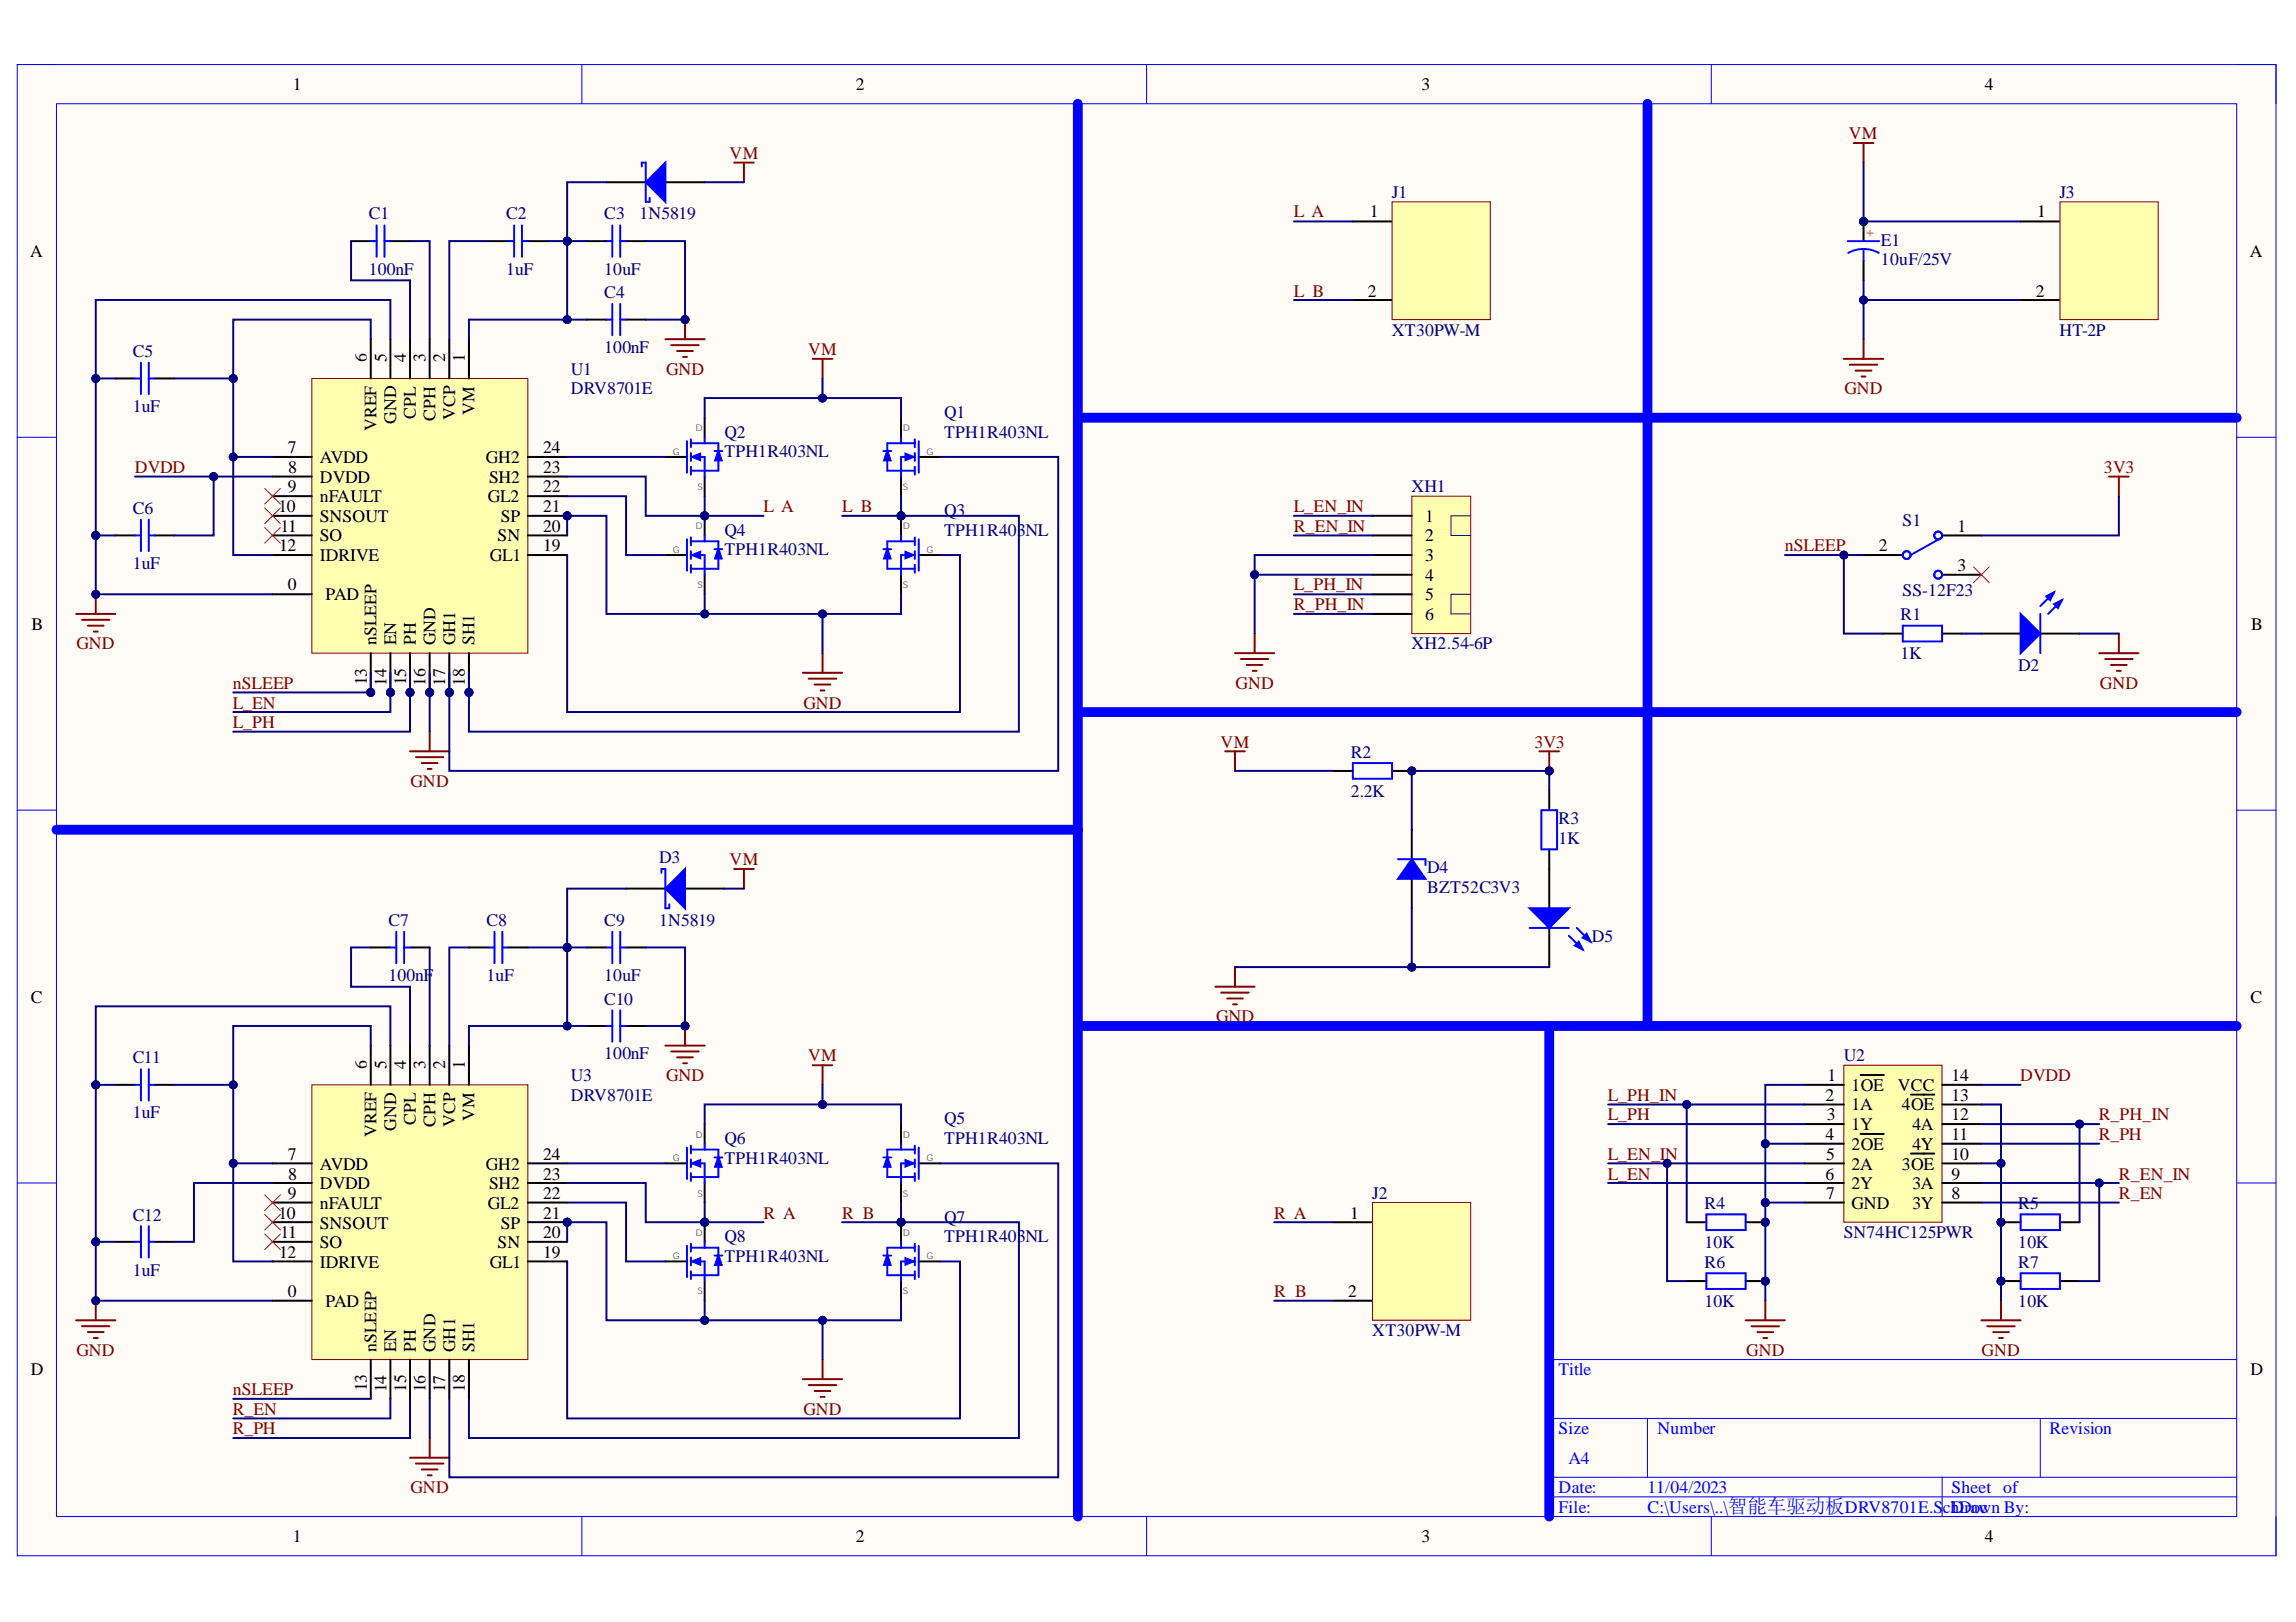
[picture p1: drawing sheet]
<svg xmlns="http://www.w3.org/2000/svg" width="297mm" height="210mm" viewBox="0 0 297 210" stroke-linecap="round" stroke-linejoin="round" font-family="sans-serif">
<defs><g id="words">
<g font-size="2.3">
<text x="37.9" y="11.7">1</text>
<text x="110.7" y="11.7">2</text>
<text x="183.9" y="11.7">3</text>
<text x="256.8" y="11.7">4</text>
<text x="177.2" y="28.1">1</text>
<text x="263.6" y="28.1">1</text>
<text x="3.9" y="33.3">A</text>
<text x="291" y="33.3">A</text>
<text x="176.9" y="38.4">2</text>
<text x="263.4" y="38.4">2</text>
<text x="47.5" y="46.9" transform="rotate(-90 47.5 46.9)">6</text>
<text x="50" y="46.9" transform="rotate(-90 50 46.9)">5</text>
<text x="52.5" y="46.9" transform="rotate(-90 52.5 46.9)">4</text>
<text x="55.1" y="46.9" transform="rotate(-90 55.1 46.9)">3</text>
<text x="57.6" y="46.9" transform="rotate(-90 57.6 46.9)">2</text>
<text x="60.1" y="46.9" transform="rotate(-90 60.1 46.9)">1</text>
<text x="61.4" y="53.7" transform="rotate(-90 61.4 53.7)">VM</text>
<text x="37.2" y="58.7">7</text>
<text x="41.4" y="59.9">AVDD</text>
<text x="48.7" y="55.8" transform="rotate(-90 48.7 55.8)">VREF</text>
<text x="51.3" y="54.9" transform="rotate(-90 51.3 54.9)">GND</text>
<text x="53.8" y="54.2" transform="rotate(-90 53.8 54.2)">CPL</text>
<text x="56.3" y="54.4" transform="rotate(-90 56.3 54.4)">CPH</text>
<text x="58.9" y="54.3" transform="rotate(-90 58.9 54.3)">VCP</text>
<text x="62.8" y="59.9">GH2</text>
<text x="70.3" y="58.7">24</text>
<text x="37.2" y="63.7">9</text>
<text x="37.3" y="61.2">8</text>
<text x="41.4" y="62.5">DVDD</text>
<text x="41.4" y="65">nFAULT</text>
<text x="63.1" y="65">GL2</text>
<text x="63.3" y="62.5">SH2</text>
<text x="70.3" y="63.7">22</text>
<text x="70.3" y="61.2">23</text>
<text x="36" y="66.3">10</text>
<text x="36.1" y="71.3">12</text>
<text x="36.3" y="68.8">11</text>
<text x="41.4" y="67.5">SNSOUT</text>
<text x="41.4" y="70.1">SO</text>
<text x="64.4" y="70.1">SN</text>
<text x="64.8" y="67.5">SP</text>
<text x="70.3" y="71.3">19</text>
<text x="70.3" y="68.8">20</text>
<text x="70.3" y="66.3">21</text>
<text x="184.4" y="67.5">1</text>
<text x="184.4" y="70.1">2</text>
<text x="243.1" y="71.3">2</text>
<text x="253.2" y="68.8">1</text>
<text x="37.2" y="76.4">0</text>
<text x="41.4" y="72.6">IDRIVE</text>
<text x="42.1" y="77.7">PAD</text>
<text x="63.4" y="72.6">GL1</text>
<text x="184.4" y="72.6">3</text>
<text x="184.4" y="75.1">4</text>
<text x="184.4" y="77.7">5</text>
<text x="253.2" y="73.9">3</text>
<text x="4.1" y="81.5">B</text>
<text x="48.7" y="83.5" transform="rotate(-90 48.7 83.5)">nSLEEP</text>
<text x="51.3" y="83.5" transform="rotate(-90 51.3 83.5)">EN</text>
<text x="53.8" y="83.5" transform="rotate(-90 53.8 83.5)">PH</text>
<text x="56.3" y="83.5" transform="rotate(-90 56.3 83.5)">GND</text>
<text x="58.9" y="83.5" transform="rotate(-90 58.9 83.5)">GH1</text>
<text x="61.4" y="83.5" transform="rotate(-90 61.4 83.5)">SH1</text>
<text x="184.4" y="80.2">6</text>
<text x="291.2" y="81.5">B</text>
<text x="47.5" y="88.7" transform="rotate(-90 47.5 88.7)">13</text>
<text x="50" y="88.7" transform="rotate(-90 50 88.7)">14</text>
<text x="52.5" y="88.7" transform="rotate(-90 52.5 88.7)">15</text>
<text x="55.1" y="88.7" transform="rotate(-90 55.1 88.7)">16</text>
<text x="57.6" y="88.7" transform="rotate(-90 57.6 88.7)">17</text>
<text x="60.1" y="88.7" transform="rotate(-90 60.1 88.7)">18</text>
<text x="4" y="129.7">C</text>
<text x="291.1" y="129.7">C</text>
<text x="47.5" y="138.4" transform="rotate(-90 47.5 138.4)">6</text>
<text x="50" y="138.4" transform="rotate(-90 50 138.4)">5</text>
<text x="52.5" y="138.4" transform="rotate(-90 52.5 138.4)">4</text>
<text x="55.1" y="138.4" transform="rotate(-90 55.1 138.4)">3</text>
<text x="57.6" y="138.4" transform="rotate(-90 57.6 138.4)">2</text>
<text x="60.1" y="138.4" transform="rotate(-90 60.1 138.4)">1</text>
<text x="236.2" y="142.4">2</text>
<text x="236.4" y="139.9">1</text>
<text x="239.5" y="141.1">1OE</text>
<text x="239.5" y="143.7">1A</text>
<text x="245.5" y="141.1">VCC</text>
<text x="246.1" y="143.7">4OE</text>
<text x="252.5" y="142.4">13</text>
<text x="252.5" y="139.9">14</text>
<text x="48.7" y="147.2" transform="rotate(-90 48.7 147.2)">VREF</text>
<text x="51.3" y="146.3" transform="rotate(-90 51.3 146.3)">GND</text>
<text x="53.8" y="145.5" transform="rotate(-90 53.8 145.5)">CPL</text>
<text x="56.3" y="145.8" transform="rotate(-90 56.3 145.8)">CPH</text>
<text x="58.9" y="145.8" transform="rotate(-90 58.9 145.8)">VCP</text>
<text x="61.4" y="145" transform="rotate(-90 61.4 145)">VM</text>
<text x="236.2" y="147.5">4</text>
<text x="236.3" y="145">3</text>
<text x="239.5" y="148.8">2OE</text>
<text x="239.5" y="146.2">1Y</text>
<text x="247.4" y="148.8">4Y</text>
<text x="247.4" y="146.2">4A</text>
<text x="252.5" y="147.5">11</text>
<text x="252.5" y="145">12</text>
<text x="37.2" y="150.1">7</text>
<text x="37.2" y="155.2">9</text>
<text x="37.3" y="152.6">8</text>
<text x="41.4" y="151.4">AVDD</text>
<text x="41.4" y="153.9">DVDD</text>
<text x="62.8" y="151.4">GH2</text>
<text x="63.3" y="153.9">SH2</text>
<text x="70.3" y="155.2">22</text>
<text x="70.3" y="152.6">23</text>
<text x="70.3" y="150.1">24</text>
<text x="236.2" y="152.6">6</text>
<text x="236.2" y="155.2">7</text>
<text x="236.2" y="150.1">5</text>
<text x="239.5" y="153.9">2Y</text>
<text x="239.5" y="151.4">2A</text>
<text x="246.1" y="151.4">3OE</text>
<text x="247.4" y="153.9">3A</text>
<text x="252.5" y="155.2">8</text>
<text x="252.5" y="150.1">10</text>
<text x="252.5" y="152.6">9</text>
<text x="36" y="157.7">10</text>
<text x="36.3" y="160.3">11</text>
<text x="41.4" y="156.4">nFAULT</text>
<text x="41.4" y="159">SNSOUT</text>
<text x="41.4" y="161.5">SO</text>
<text x="63.1" y="156.4">GL2</text>
<text x="64.4" y="161.5">SN</text>
<text x="64.8" y="159">SP</text>
<text x="70.3" y="160.3">20</text>
<text x="70.3" y="157.7">21</text>
<text x="174.7" y="157.7">1</text>
<text x="239.5" y="156.4">GND</text>
<text x="247.4" y="156.4">3Y</text>
<text x="36.1" y="162.8">12</text>
<text x="37.2" y="167.9">0</text>
<text x="41.4" y="164.1">IDRIVE</text>
<text x="63.4" y="164.1">GL1</text>
<text x="70.3" y="162.8">19</text>
<text x="174.4" y="167.9">2</text>
<text x="42.1" y="169.1">PAD</text>
<text x="4" y="178">D</text>
<text x="48.7" y="175" transform="rotate(-90 48.7 175)">nSLEEP</text>
<text x="51.3" y="175" transform="rotate(-90 51.3 175)">EN</text>
<text x="53.8" y="175" transform="rotate(-90 53.8 175)">PH</text>
<text x="56.3" y="175" transform="rotate(-90 56.3 175)">GND</text>
<text x="58.9" y="175" transform="rotate(-90 58.9 175)">GH1</text>
<text x="61.4" y="175" transform="rotate(-90 61.4 175)">SH1</text>
<text x="291.1" y="178">D</text>
<text x="47.5" y="180" transform="rotate(-90 47.5 180)">13</text>
<text x="50" y="180.2" transform="rotate(-90 50 180.2)">14</text>
<text x="52.5" y="180.1" transform="rotate(-90 52.5 180.1)">15</text>
<text x="55.1" y="180.2" transform="rotate(-90 55.1 180.2)">16</text>
<text x="57.6" y="180.2" transform="rotate(-90 57.6 180.2)">17</text>
<text x="60.1" y="180.1" transform="rotate(-90 60.1 180.1)">18</text>
<text x="37.9" y="199.6">1</text>
<text x="110.7" y="199.6">2</text>
<text x="183.9" y="199.6">3</text>
<text x="256.8" y="199.6">4</text>
</g>
<g font-size="2.3" fill="#800000">
<text x="94.4" y="20.5">VM</text>
<text x="239.2" y="18">VM</text>
<text x="167.4" y="28.1">L A</text>
<text x="167.4" y="38.4">L B</text>
<text x="104.5" y="46">VM</text>
<text x="86.2" y="48.5">GND</text>
<text x="238.6" y="51">GND</text>
<text x="17.4" y="61.2">DVDD</text>
<text x="272.2" y="61.2">3V3</text>
<text x="98.8" y="66.3">L A</text>
<text x="108.9" y="66.3">L B</text>
<text x="167.4" y="66.3">L_EN_IN</text>
<text x="167.4" y="68.8">R_EN_IN</text>
<text x="230.9" y="71.3">nSLEEP</text>
<text x="167.4" y="76.4">L_PH_IN</text>
<text x="167.4" y="78.9">R_PH_IN</text>
<text x="9.9" y="84">GND</text>
<text x="30.1" y="89.2">nSLEEP</text>
<text x="159.9" y="89.2">GND</text>
<text x="271.7" y="89.2">GND</text>
<text x="30.1" y="91.7">L_EN</text>
<text x="30.1" y="94.2">L_PH</text>
<text x="104" y="91.7">GND</text>
<text x="53.1" y="101.8">GND</text>
<text x="157.9" y="96.8">VM</text>
<text x="198.5" y="96.8">3V3</text>
<text x="94.4" y="112">VM</text>
<text x="104.5" y="137.3">VM</text>
<text x="157.3" y="132.3">GND</text>
<text x="86.2" y="139.9">GND</text>
<text x="208" y="142.4">L_PH_IN</text>
<text x="261.4" y="139.9">DVDD</text>
<text x="208" y="145">L_PH</text>
<text x="271.5" y="147.5">R_PH</text>
<text x="271.5" y="145">R_PH_IN</text>
<text x="208" y="150.1">L_EN_IN</text>
<text x="208" y="152.6">L_EN</text>
<text x="274.1" y="152.6">R_EN_IN</text>
<text x="274.1" y="155.2">R_EN</text>
<text x="98.8" y="157.7">R A</text>
<text x="108.9" y="157.7">R B</text>
<text x="164.9" y="157.7">R A</text>
<text x="164.9" y="167.9">R B</text>
<text x="9.9" y="175.5">GND</text>
<text x="225.9" y="175.5">GND</text>
<text x="256.4" y="175.5">GND</text>
<text x="30.1" y="180.5">nSLEEP</text>
<text x="30.1" y="183.1">R_EN</text>
<text x="30.1" y="185.6">R_PH</text>
<text x="104" y="183.1">GND</text>
<text x="53.1" y="193.2">GND</text>
</g>
<g font-size="2.3" fill="#000080">
<text x="47.7" y="28.4">C1</text>
<text x="65.5" y="28.4">C2</text>
<text x="78.2" y="28.4">C3</text>
<text x="82.7" y="28.4">1N5819</text>
<text x="180.1" y="25.6">J1</text>
<text x="266.4" y="25.6">J3</text>
<text x="47.7" y="35.6">100nF</text>
<text x="65.5" y="35.6">1uF</text>
<text x="78.2" y="35.6">10uF</text>
<text x="243.3" y="31.8">E1</text>
<text x="243.3" y="34.3">10uF/25V</text>
<text x="78.2" y="38.6">C4</text>
<text x="17.2" y="46.2">C5</text>
<text x="78.2" y="45.7">100nF</text>
<text x="180.1" y="43.4">XT30PW-M</text>
<text x="266.4" y="43.4">HT-2P</text>
<text x="17.2" y="53.3">1uF</text>
<text x="73.8" y="48.5">U1</text>
<text x="73.8" y="51">DRV8701E</text>
<text x="93.7" y="56.6">Q2</text>
<text x="93.7" y="59.2">TPH1R403NL</text>
<text x="122.1" y="54.1">Q1</text>
<text x="122.1" y="56.6">TPH1R403NL</text>
<text x="182.6" y="63.7">XH1</text>
<text x="17.2" y="66.5">C6</text>
<text x="93.7" y="69.3">Q4</text>
<text x="93.7" y="71.8">TPH1R403NL</text>
<text x="122.1" y="66.8">Q3</text>
<text x="122.1" y="69.3">TPH1R403NL</text>
<text x="246.1" y="68">S1</text>
<text x="17.2" y="73.6">1uF</text>
<text x="246.1" y="77.2">SS-12F23</text>
<text x="245.9" y="80.2">R1</text>
<text x="182.6" y="84">XH2.54-6P</text>
<text x="245.9" y="85.3">1K</text>
<text x="261.1" y="86.8">D2</text>
<text x="174.7" y="98">R2</text>
<text x="174.7" y="103.1">2.2K</text>
<text x="201.6" y="106.7">R3</text>
<text x="85.3" y="111.7">D3</text>
<text x="184.6" y="113">D4</text>
<text x="201.6" y="109.2">1K</text>
<text x="50.2" y="119.8">C7</text>
<text x="62.9" y="119.8">C8</text>
<text x="78.2" y="119.8">C9</text>
<text x="85.3" y="119.8">1N5819</text>
<text x="184.6" y="115.5">BZT52C3V3</text>
<text x="206" y="121.9">D5</text>
<text x="50.2" y="126.9">100nF</text>
<text x="62.9" y="126.9">1uF</text>
<text x="78.2" y="126.9">10uF</text>
<text x="78.2" y="130">C10</text>
<text x="17.2" y="137.6">C11</text>
<text x="78.2" y="137.1">100nF</text>
<text x="238.5" y="137.3">U2</text>
<text x="73.8" y="139.9">U3</text>
<text x="73.8" y="142.4">DRV8701E</text>
<text x="17.2" y="144.7">1uF</text>
<text x="93.7" y="148">Q6</text>
<text x="122.1" y="145.5">Q5</text>
<text x="122.1" y="148">TPH1R403NL</text>
<text x="93.7" y="150.6">TPH1R403NL</text>
<text x="177.5" y="155.2">J2</text>
<text x="17.2" y="158">C12</text>
<text x="93.7" y="160.8">Q8</text>
<text x="122.1" y="158.2">Q7</text>
<text x="122.1" y="160.8">TPH1R403NL</text>
<text x="220.5" y="156.4">R4</text>
<text x="220.5" y="161.5">10K</text>
<text x="238.5" y="160.3">SN74HC125PWR</text>
<text x="261.1" y="156.4">R5</text>
<text x="261.1" y="161.5">10K</text>
<text x="17.2" y="165.1">1uF</text>
<text x="93.7" y="163.3">TPH1R403NL</text>
<text x="220.5" y="164.1">R6</text>
<text x="261.1" y="164.1">R7</text>
<text x="177.5" y="172.9">XT30PW-M</text>
<text x="220.5" y="169.1">10K</text>
<text x="261.1" y="169.1">10K</text>
</g>
<g font-size="2.3" fill="#00f">
<text x="201.6" y="178">Title</text>
<text x="201.6" y="185.6">Size</text>
<text x="214.4" y="185.6">Number</text>
<text x="265.2" y="185.6">Revision</text>
<text x="202.9" y="189.4">A4</text>
<text x="201.6" y="193.2">Date:</text>
<text x="201.6" y="195.8">File:</text>
<text x="213.1" y="193.2">11/04/2023</text>
<text x="213.1" y="195.8">C:\Users\..\智能车驱动板DRV8701E.SchDDrawn By:</text>
<text x="252.5" y="193.2">Sheet of</text>
<text x="255.1" y="195.8">oc</text>
</g>
<text font-size="1.9" fill="#f00" x="241.5" y="29.7" transform="rotate(90 241.5 29.7)">+</text>
<g font-size="1.2" fill="#666">
<text x="87" y="58.8">G</text>
<text x="90" y="55.8">D</text>
<text x="116.8" y="55.8">D</text>
<text x="119.9" y="58.8">G</text>
<text x="90.2" y="63.4">S</text>
<text x="116.8" y="63.4">S</text>
<text x="87" y="71.6">G</text>
<text x="90" y="68.5">D</text>
<text x="116.8" y="68.5">D</text>
<text x="119.9" y="71.6">G</text>
<text x="90.2" y="76.2">S</text>
<text x="116.8" y="76.2">S</text>
<text x="90" y="147.2">D</text>
<text x="116.8" y="147.2">D</text>
<text x="87" y="150.3">G</text>
<text x="90.2" y="154.8">S</text>
<text x="116.8" y="154.8">S</text>
<text x="119.9" y="150.3">G</text>
<text x="90" y="159.9">D</text>
<text x="116.8" y="159.9">D</text>
<text x="87" y="163">G</text>
<text x="90.2" y="167.5">S</text>
<text x="116.8" y="167.5">S</text>
<text x="119.9" y="163">G</text>
</g>
</g></defs>
<path d="M2.2 8.4h292.3v192.9h-292.3z" fill-rule="evenodd" fill="#fffcf8"/>
<path d="M2.2 8.4h292.3v192.9h-292.3z" fill="none" stroke="#00f" stroke-width=".13"/>
<path d="M7.3 13.4h282.1v182.9h-282.1z" fill-rule="evenodd" fill="#fffcf8"/>
<g fill="none" stroke="#00f" stroke-width=".13">
<path d="M2.2 8.3h5.1M7.3 13.4h282.1v182.9h-282.1zM75.3 8.3v5.1M148.3 8.3v5.1M221.4 8.4v5M289.4 8.4h5.1v5M2.2 56.6h5.1M289.4 56.6h5.1M2.2 104.8h5.1M289.4 104.8h5.1M2.2 153.1h5.1M289.4 153.1h5.1"/>
<path d="M289.4 175.9h-89v20.4M75.3 196.3v5M148.3 196.3v5M200.4 183.6h89M200.4 191.2h89M200.4 193.7h89M213.1 183.6v7.6M221.4 196.3v5M251.3 191.2v5.1M264 183.6v7.6M294.5 196.3v5"/>
</g>
<path d="M86.1 43.9h5.1M86.8 44.7h3.6M87.6 45.4h2M88.4 46.2h.5M88.6 41.4v2.5" fill="none" stroke="#800000" stroke-width=".25"/>
<circle cx="88.6" cy="41.4" r=".51" fill="#000080"/>
<circle cx="88.6" cy="41.4" r=".51" fill="none" stroke="#000080" stroke-width=".13"/>
<g fill="none" stroke="#800000" stroke-width=".25">
<path d="M239.8 18.5h2.6M241.1 18.5v2.5M95 21h2.5M96.2 21v2.6M105.1 46.4h2.6M106.4 46.4v2.6M238.5 46.4h5.1M239.3 47.2h3.6M240.1 48h2M240.8 48.7h.5M241.1 43.9v2.5M272.9 61.7h2.5"/>
<path d="M274.1 61.7v2.5M159.8 84.5h5.1M160.5 85.3h3.6M161.3 86.1h2M162.1 86.8h.5M162.3 82v2.5M199.2 97.2h2.5M200.4 97.2v2.6M271.6 84.5h5.1M272.3 85.3h3.6M273.1 86.1h2M273.9 86.8h.5"/>
<path d="M274.1 82v2.5"/>
</g>
<path d="M139.4 13.4v182.9M213.1 13.4v119.4M139.4 54.1h150M139.4 92.1h150M7.3 107.4h132.1M139.4 132.8h150M200.4 132.8v63.5" fill="none" stroke="#00f" stroke-width="1.3"/>
<circle cx="200.4" cy="99.8" r=".51" fill="#000080"/>
<circle cx="200.4" cy="99.8" r=".51" fill="none" stroke="#000080" stroke-width=".13"/>
<g fill="none" stroke="#800000" stroke-width=".25">
<path d="M9.8 79.4h5.1M12.4 76.9v2.5M10.6 80.2h3.6M11.4 81h2M12.1 81.7h.5M103.9 87.1h5M104.6 87.8h3.6M105.4 88.6h2M106.2 89.4h.5M106.4 84.5v2.6M158.5 97.2h2.5M159.8 97.2v2.6"/>
<path d="M157.2 127.7h5.1M158 128.5h3.5M158.8 129.2h2M159.5 130h.5M159.8 125.2v2.5M225.8 170.9h5.1M226.6 171.6h3.6M227.4 172.4h2M228.1 173.2h.5M228.4 168.3v2.6M256.3 170.9h5.1M257.1 171.6h3.6"/>
<path d="M257.9 172.4h2M258.6 173.2h.5M258.9 168.3v2.6"/>
</g>
<circle cx="12.4" cy="76.9" r=".51" fill="#000080"/>
<circle cx="12.4" cy="76.9" r=".51" fill="none" stroke="#000080" stroke-width=".13"/>
<path d="M53 97.2h5.1M53.8 98h3.6M54.6 98.7h2M55.3 99.5h.5M55.6 94.7v2.5M86.1 135.3h5.1M86.8 136.1h3.6M87.6 136.8h2M88.4 137.6h.5M88.6 132.8v2.5" fill="none" stroke="#800000" stroke-width=".25"/>
<circle cx="88.6" cy="132.8" r=".51" fill="#000080"/>
<circle cx="88.6" cy="132.8" r=".51" fill="none" stroke="#000080" stroke-width=".13"/>
<g fill="none" stroke="#800000" stroke-width=".25">
<path d="M95 112.5h2.5M96.2 112.5v2.5M105.1 137.9h2.6M106.4 137.9v2.5M9.8 170.9h5.1M10.6 171.6h3.6M11.4 172.4h2M12.1 173.2h.5M12.4 168.3v2.6M103.9 178.5h5.1M104.6 179.2h3.6M106.4 175.9v2.6"/>
<path d="M105.4 180h2M106.2 180.8h.5"/>
</g>
<circle cx="12.4" cy="168.3" r=".51" fill="#000080"/>
<circle cx="12.4" cy="168.3" r=".51" fill="none" stroke="#000080" stroke-width=".13"/>
<path d="M53 188.6h5.1M53.8 189.4h3.6M54.6 190.2h2M55.3 190.9h.5M55.6 186.1v2.5" fill="none" stroke="#800000" stroke-width=".25"/>
<circle cx="48" cy="89.6" r=".51" fill="#000080"/>
<circle cx="48" cy="89.6" r=".51" fill="none" stroke="#000080" stroke-width=".13"/>
<circle cx="50.5" cy="89.6" r=".51" fill="#000080"/>
<circle cx="50.5" cy="89.6" r=".51" fill="none" stroke="#000080" stroke-width=".13"/>
<circle cx="53" cy="89.6" r=".51" fill="#000080"/>
<circle cx="53" cy="89.6" r=".51" fill="none" stroke="#000080" stroke-width=".13"/>
<circle cx="55.6" cy="89.6" r=".51" fill="#000080"/>
<circle cx="55.6" cy="89.6" r=".51" fill="none" stroke="#000080" stroke-width=".13"/>
<circle cx="58.1" cy="89.6" r=".51" fill="#000080"/>
<circle cx="58.1" cy="89.6" r=".51" fill="none" stroke="#000080" stroke-width=".13"/>
<circle cx="60.7" cy="89.6" r=".51" fill="#000080"/>
<circle cx="60.7" cy="89.6" r=".51" fill="none" stroke="#000080" stroke-width=".13"/>
<circle cx="73.4" cy="66.8" r=".51" fill="#000080"/>
<circle cx="73.4" cy="66.8" r=".51" fill="none" stroke="#000080" stroke-width=".13"/>
<path d="M40.3 49h28v35.5h-28z" fill-rule="evenodd" fill="#ffffb0"/>
<path d="M40.3 49h28v35.5h-28z" fill="none" stroke="#800000" stroke-width=".13"/>
<path d="M48 43.9v5.1M50.5 43.9v5.1M53 43.9v5.1M55.6 43.9v5.1M58.1 43.9v5.1M60.7 43.9v5.1M48 84.5v5.1" fill="none" stroke="#000" stroke-width=".25"/>
<circle cx="48" cy="89.6" r=".51" fill="#000080"/>
<circle cx="48" cy="89.6" r=".51" fill="none" stroke="#000080" stroke-width=".13"/>
<path d="M50.5 84.5v5.1" fill="none" stroke="#000" stroke-width=".25"/>
<circle cx="50.5" cy="89.6" r=".51" fill="#000080"/>
<circle cx="50.5" cy="89.6" r=".51" fill="none" stroke="#000080" stroke-width=".13"/>
<path d="M53 84.5v5.1" fill="none" stroke="#000" stroke-width=".25"/>
<circle cx="53" cy="89.6" r=".51" fill="#000080"/>
<circle cx="53" cy="89.6" r=".51" fill="none" stroke="#000080" stroke-width=".13"/>
<path d="M55.6 84.5v5.1" fill="none" stroke="#000" stroke-width=".25"/>
<circle cx="55.6" cy="89.6" r=".51" fill="#000080"/>
<circle cx="55.6" cy="89.6" r=".51" fill="none" stroke="#000080" stroke-width=".13"/>
<path d="M58.1 84.5v5.1" fill="none" stroke="#000" stroke-width=".25"/>
<circle cx="58.1" cy="89.6" r=".51" fill="#000080"/>
<circle cx="58.1" cy="89.6" r=".51" fill="none" stroke="#000080" stroke-width=".13"/>
<path d="M60.7 84.5v5.1" fill="none" stroke="#000" stroke-width=".25"/>
<circle cx="60.7" cy="89.6" r=".51" fill="#000080"/>
<circle cx="60.7" cy="89.6" r=".51" fill="none" stroke="#000080" stroke-width=".13"/>
<path d="M35.3 59.1h5M35.3 61.7h5M35.3 64.2h5M35.3 66.8h5M35.3 69.3h5M35.3 71.8h5M68.3 66.8h5.1M68.3 69.3h5.1M68.3 71.8h5.1" fill="none" stroke="#000" stroke-width=".25"/>
<circle cx="73.4" cy="66.8" r=".51" fill="#000080"/>
<circle cx="73.4" cy="66.8" r=".51" fill="none" stroke="#000080" stroke-width=".13"/>
<path d="M68.3 59.1h5.1M35.3 76.9h5M68.3 64.2h5.1M68.3 61.7h5.1" fill="none" stroke="#000" stroke-width=".25"/>
<circle cx="73.4" cy="158.2" r=".51" fill="#000080"/>
<circle cx="73.4" cy="158.2" r=".51" fill="none" stroke="#000080" stroke-width=".13"/>
<path d="M40.3 140.4h28v35.5h-28z" fill-rule="evenodd" fill="#ffffb0"/>
<path d="M40.3 140.4h28v35.5h-28z" fill="none" stroke="#800000" stroke-width=".13"/>
<g fill="none" stroke="#000" stroke-width=".25">
<path d="M48 135.3v5.1M50.5 135.3v5.1M53 135.3v5.1M55.6 135.3v5.1M58.1 135.3v5.1M60.7 135.3v5.1M35.3 150.5h5M35.3 153.1h5M35.3 155.6h5M35.3 158.2h5M68.3 158.2h5.1M35.3 160.7h5"/>
<path d="M35.3 163.2h5M48 175.9v5.1M50.5 175.9v5.1M53 175.9v5.1M55.6 175.9v5.1M58.1 175.9v5.1M60.7 175.9v5.1M68.3 160.7h5.1M68.3 163.2h5.1"/>
</g>
<circle cx="73.4" cy="158.2" r=".51" fill="#000080"/>
<circle cx="73.4" cy="158.2" r=".51" fill="none" stroke="#000080" stroke-width=".13"/>
<path d="M68.3 155.6h5.1M68.3 153.1h5.1M68.3 150.5h5.1M86.1 150.5h2.8M91.2 145.5v2.5M91.2 153.1v2.5M35.3 168.3h5" fill="none" stroke="#000" stroke-width=".25"/>
<path d="M88.9 148.5v4.1M89.4 148.8h1.8M89.4 150.5h1.8v2.6M89.4 152.3h1.8M89.4 148.3v1M89.4 150v1.1M89.4 151.8v1" fill="none" stroke="#00f" stroke-width=".25"/>
<path d="M89.4 150.5l1.3-.5v1.1z" fill="#00f"/>
<path d="M89.4 150.5l1.3-.5v1.1z" fill="none" stroke="#00f" stroke-width=".13"/>
<path d="M91.2 148v.8M92.4 149.8h1" fill="none" stroke="#00f" stroke-width=".25"/>
<path d="M92.9 149.5l.5 1.6h-1z" fill="#00f"/>
<path d="M92.9 149.5l.5 1.6h-1z" fill="none" stroke="#00f" stroke-width=".13"/>
<path d="M91.2 148.8h1.7v3.5h-1.7" fill="none" stroke="#00f" stroke-width=".25"/>
<circle cx="91.2" cy="158.2" r=".51" fill="#000080"/>
<circle cx="91.2" cy="158.2" r=".51" fill="none" stroke="#000080" stroke-width=".13"/>
<path d="M91.2 158.2v2.5" fill="none" stroke="#000" stroke-width=".25"/>
<circle cx="91.2" cy="158.2" r=".51" fill="#000080"/>
<circle cx="91.2" cy="158.2" r=".51" fill="none" stroke="#000080" stroke-width=".13"/>
<path d="M86.1 163.2h2.8M91.2 165.8v2.5" fill="none" stroke="#000" stroke-width=".25"/>
<path d="M88.9 161.2v4.1M89.4 161.5h1.8M89.4 163.2h1.8v2.6M89.4 165h1.8M89.4 161v1M89.4 162.7v1M89.4 164.5v1" fill="none" stroke="#00f" stroke-width=".25"/>
<path d="M89.4 163.2l1.3-.5v1z" fill="#00f"/>
<path d="M89.4 163.2l1.3-.5v1z" fill="none" stroke="#00f" stroke-width=".13"/>
<path d="M91.2 160.7v.8M92.4 162.5h1" fill="none" stroke="#00f" stroke-width=".25"/>
<path d="M92.9 162.2l.5 1.5h-1z" fill="#00f"/>
<path d="M92.9 162.2l.5 1.5h-1z" fill="none" stroke="#00f" stroke-width=".13"/>
<path d="M116.6 148.8h1.8M116.6 152.3h1.8M118.4 150.5h-1.8v2.6M118.4 148.3v1M118.4 150v1.1M118.4 151.8v1M118.9 148.5v4.1M91.2 161.5h1.7v3.5h-1.7" fill="none" stroke="#00f" stroke-width=".25"/>
<path d="M116.6 145.5v2.5M116.6 153.1v2.5M118.9 150.5h2.8" fill="none" stroke="#000" stroke-width=".25"/>
<path d="M117.1 150l1.3 .5-1.3 .6z" fill="#00f"/>
<path d="M117.1 150l1.3 .5-1.3 .6z" fill="none" stroke="#00f" stroke-width=".13"/>
<path d="M114.3 149.8h1M116.6 148v.8" fill="none" stroke="#00f" stroke-width=".25"/>
<path d="M114.8 149.5l.5 1.6h-1z" fill="#00f"/>
<path d="M114.8 149.5l.5 1.6h-1z" fill="none" stroke="#00f" stroke-width=".13"/>
<path d="M116.6 148.8h-1.8v3.5h1.8" fill="none" stroke="#00f" stroke-width=".25"/>
<circle cx="116.6" cy="158.2" r=".51" fill="#000080"/>
<circle cx="116.6" cy="158.2" r=".51" fill="none" stroke="#000080" stroke-width=".13"/>
<path d="M116.6 158.2v2.5" fill="none" stroke="#000" stroke-width=".25"/>
<circle cx="116.6" cy="158.2" r=".51" fill="#000080"/>
<circle cx="116.6" cy="158.2" r=".51" fill="none" stroke="#000080" stroke-width=".13"/>
<path d="M116.6 165.8v2.5M118.9 163.2h2.8" fill="none" stroke="#000" stroke-width=".25"/>
<path d="M116.6 161.5h1.8M116.6 165h1.8M118.4 163.2h-1.8v2.6M118.4 161v1M118.4 162.7v1M118.4 164.5v1M118.9 161.2v4.1" fill="none" stroke="#00f" stroke-width=".25"/>
<path d="M117.1 162.7l1.3 .5-1.3 .5z" fill="#00f"/>
<path d="M117.1 162.7l1.3 .5-1.3 .5z" fill="none" stroke="#00f" stroke-width=".13"/>
<path d="M114.3 162.5h1M116.6 160.7v.8" fill="none" stroke="#00f" stroke-width=".25"/>
<path d="M114.8 162.2l.5 1.5h-1z" fill="#00f"/>
<path d="M114.8 162.2l.5 1.5h-1z" fill="none" stroke="#00f" stroke-width=".13"/>
<path d="M88.9 57.1v4.1M89.4 57.4h1.8M89.4 59.1h1.8v2.6M89.4 56.8v1.1M89.4 58.6v1M89.4 60.9h1.8M89.4 60.4v1M116.6 161.5h-1.8v3.5h1.8" fill="none" stroke="#00f" stroke-width=".25"/>
<path d="M86.1 59.1h2.8M91.2 54.1v2.5M91.2 61.7v2.5" fill="none" stroke="#000" stroke-width=".25"/>
<path d="M89.4 59.1l1.3-.5v1z" fill="#00f"/>
<path d="M89.4 59.1l1.3-.5v1z" fill="none" stroke="#00f" stroke-width=".13"/>
<path d="M91.2 56.6v.8M92.4 58.4h1" fill="none" stroke="#00f" stroke-width=".25"/>
<path d="M92.9 58.1l.5 1.5h-1z" fill="#00f"/>
<path d="M92.9 58.1l.5 1.5h-1z" fill="none" stroke="#00f" stroke-width=".13"/>
<path d="M91.2 57.4h1.7v3.5h-1.7" fill="none" stroke="#00f" stroke-width=".25"/>
<circle cx="91.2" cy="66.8" r=".51" fill="#000080"/>
<circle cx="91.2" cy="66.8" r=".51" fill="none" stroke="#000080" stroke-width=".13"/>
<path d="M91.2 66.8v2.5" fill="none" stroke="#000" stroke-width=".25"/>
<circle cx="91.2" cy="66.8" r=".51" fill="#000080"/>
<circle cx="91.2" cy="66.8" r=".51" fill="none" stroke="#000080" stroke-width=".13"/>
<path d="M86.1 71.8h2.8M91.2 74.4v2.5" fill="none" stroke="#000" stroke-width=".25"/>
<path d="M88.9 69.8v4.1M89.4 70.1h1.8M89.4 71.8h1.8v2.6M89.4 73.6h1.8M89.4 69.5v1.1M89.4 71.3v1M89.4 73.1v1" fill="none" stroke="#00f" stroke-width=".25"/>
<path d="M89.4 71.8l1.3-.5v1z" fill="#00f"/>
<path d="M89.4 71.8l1.3-.5v1z" fill="none" stroke="#00f" stroke-width=".13"/>
<path d="M91.2 69.3v.8M92.4 71.1h1" fill="none" stroke="#00f" stroke-width=".25"/>
<path d="M92.9 70.8l.5 1.5h-1z" fill="#00f"/>
<path d="M92.9 70.8l.5 1.5h-1z" fill="none" stroke="#00f" stroke-width=".13"/>
<path d="M116.6 57.4h1.8M118.4 59.1h-1.8v2.6M118.4 56.8v1.1M118.4 58.6v1M118.9 57.1v4.1M91.2 70.1h1.7v3.5h-1.7M116.6 60.9h1.8M118.4 60.4v1" fill="none" stroke="#00f" stroke-width=".25"/>
<path d="M116.6 54.1v2.5M118.9 59.1h2.8M116.6 61.7v2.5" fill="none" stroke="#000" stroke-width=".25"/>
<path d="M117.1 58.6l1.3 .5-1.3 .5z" fill="#00f"/>
<path d="M117.1 58.6l1.3 .5-1.3 .5z" fill="none" stroke="#00f" stroke-width=".13"/>
<path d="M114.3 58.4h1M116.6 56.6v.8" fill="none" stroke="#00f" stroke-width=".25"/>
<path d="M114.8 58.1l.5 1.5h-1z" fill="#00f"/>
<path d="M114.8 58.1l.5 1.5h-1z" fill="none" stroke="#00f" stroke-width=".13"/>
<path d="M116.6 57.4h-1.8v3.5h1.8" fill="none" stroke="#00f" stroke-width=".25"/>
<circle cx="116.6" cy="66.8" r=".51" fill="#000080"/>
<circle cx="116.6" cy="66.8" r=".51" fill="none" stroke="#000080" stroke-width=".13"/>
<path d="M116.6 66.8v2.5" fill="none" stroke="#000" stroke-width=".25"/>
<circle cx="116.6" cy="66.8" r=".51" fill="#000080"/>
<circle cx="116.6" cy="66.8" r=".51" fill="none" stroke="#000080" stroke-width=".13"/>
<path d="M116.6 74.4v2.5M118.9 71.8h2.8" fill="none" stroke="#000" stroke-width=".25"/>
<path d="M116.6 70.1h1.8M116.6 73.6h1.8M118.4 71.8h-1.8v2.6M118.4 69.5v1.1M118.4 71.3v1M118.4 73.1v1M118.9 69.8v4.1" fill="none" stroke="#00f" stroke-width=".25"/>
<path d="M117.1 71.3l1.3 .5-1.3 .5z" fill="#00f"/>
<path d="M117.1 71.3l1.3 .5-1.3 .5z" fill="none" stroke="#00f" stroke-width=".13"/>
<path d="M114.3 71.1h1M116.6 69.3v.8" fill="none" stroke="#00f" stroke-width=".25"/>
<path d="M114.8 70.8l.5 1.5h-1z" fill="#00f"/>
<path d="M114.8 70.8l.5 1.5h-1z" fill="none" stroke="#00f" stroke-width=".13"/>
<g fill="none" stroke="#00f" stroke-width=".25">
<path d="M48 31.2h.7M48.7 29.2v4M49.7 29.2v4M49.7 31.2h.8M65.8 31.2h.7M66.5 29.2v4M67.5 31.2h.8M67.5 29.2v4M78.5 31.2h.7M79.2 29.2v4M79.2 39.3v4.1M80.2 31.2h.8"/>
<path d="M80.2 29.2v4M80.2 39.3v4.1M17.5 49h.7M18.2 46.9v4.1M19.2 46.9v4.1M19.2 49h.8M78.5 41.4h.7M80.2 41.4h.8M17.5 69.3h.7M18.2 67.3v4M19.2 67.3v4M19.2 69.3h.8"/>
<path d="M116.6 70.1h-1.8v3.5h1.8M18.2 138.4v4M19.2 138.4v4M50.5 122.6h.8M51.3 120.6v4M52.3 120.6v4M52.3 122.6h.7M63.2 122.6h.8M64 120.6v4M65 122.6h.8M65 120.6v4M78.5 122.6h.7"/>
<path d="M78.5 132.8h.7M79.2 120.6v4M79.2 130.7v4.1M80.2 120.6v4M80.2 130.7v4.1M80.2 122.6h.8M80.2 132.8h.8M17.5 140.4h.7M18.2 158.7v4M19.2 158.7v4M19.2 140.4h.8M17.5 160.7h.7"/>
<path d="M19.2 160.7h.8"/>
</g>
<g fill="none" stroke="#000" stroke-width=".25">
<path d="M45.4 31.2h2.6M50.5 31.2h2.5M63.2 31.2h2.6M68.3 31.2h2.5M75.9 31.2h2.6M81 31.2h2.5M14.9 49h2.6M20 49h2.6M75.9 41.4h2.6M81 41.4h2.5M14.9 69.3h2.6M20 69.3h2.6"/>
<path d="M48 122.6h2.5M53 122.6h2.6M60.7 122.6h2.5M65.8 122.6h2.5M75.9 122.6h2.6M75.9 132.8h2.6M81 122.6h2.5M81 132.8h2.5M14.9 140.4h2.6M20 140.4h2.6M14.9 160.7h2.6M20 160.7h2.6"/>
</g>
<circle cx="228.4" cy="158.2" r=".51" fill="#000080"/>
<circle cx="228.4" cy="158.2" r=".51" fill="none" stroke="#000080" stroke-width=".13"/>
<path d="M225.8 158.2h2.6" fill="none" stroke="#000" stroke-width=".25"/>
<circle cx="228.4" cy="158.2" r=".51" fill="#000080"/>
<circle cx="228.4" cy="158.2" r=".51" fill="none" stroke="#000080" stroke-width=".13"/>
<path d="M218.2 158.2h2.6" fill="none" stroke="#000" stroke-width=".25"/>
<path d="M220.8 157.2h5v2h-5z" fill="none" stroke="#00f" stroke-width=".25"/>
<circle cx="228.4" cy="165.8" r=".51" fill="#000080"/>
<circle cx="228.4" cy="165.8" r=".51" fill="none" stroke="#000080" stroke-width=".13"/>
<path d="M225.8 165.8h2.6" fill="none" stroke="#000" stroke-width=".25"/>
<circle cx="228.4" cy="165.8" r=".51" fill="#000080"/>
<circle cx="228.4" cy="165.8" r=".51" fill="none" stroke="#000080" stroke-width=".13"/>
<path d="M218.2 165.8h2.6" fill="none" stroke="#000" stroke-width=".25"/>
<path d="M220.8 164.8h5v2h-5z" fill="none" stroke="#00f" stroke-width=".25"/>
<circle cx="258.9" cy="158.2" r=".51" fill="#000080"/>
<circle cx="258.9" cy="158.2" r=".51" fill="none" stroke="#000080" stroke-width=".13"/>
<path d="M258.9 158.2h2.5M266.5 158.2h2.5" fill="none" stroke="#000" stroke-width=".25"/>
<circle cx="258.9" cy="158.2" r=".51" fill="#000080"/>
<circle cx="258.9" cy="158.2" r=".51" fill="none" stroke="#000080" stroke-width=".13"/>
<path d="M261.4 157.2h5.1v2h-5.1z" fill="none" stroke="#00f" stroke-width=".25"/>
<circle cx="258.9" cy="165.8" r=".51" fill="#000080"/>
<circle cx="258.9" cy="165.8" r=".51" fill="none" stroke="#000080" stroke-width=".13"/>
<path d="M258.9 165.8h2.5M266.5 165.8h2.5" fill="none" stroke="#000" stroke-width=".25"/>
<circle cx="258.9" cy="165.8" r=".51" fill="#000080"/>
<circle cx="258.9" cy="165.8" r=".51" fill="none" stroke="#000080" stroke-width=".13"/>
<path d="M246.2 81h5.1v2h-5.1zM199.4 104.8h2v5.1h-2zM261.4 164.8h5.1v2h-5.1z" fill="none" stroke="#00f" stroke-width=".25"/>
<path d="M243.6 82h2.6M251.3 82h2.5M200.4 102.3v2.5M200.4 109.9v2.6" fill="none" stroke="#000" stroke-width=".25"/>
<circle cx="182.6" cy="99.8" r=".51" fill="#000080"/>
<circle cx="182.6" cy="99.8" r=".51" fill="none" stroke="#000080" stroke-width=".13"/>
<path d="M180.1 99.8h2.5" fill="none" stroke="#000" stroke-width=".25"/>
<circle cx="182.6" cy="99.8" r=".51" fill="#000080"/>
<circle cx="182.6" cy="99.8" r=".51" fill="none" stroke="#000080" stroke-width=".13"/>
<path d="M172.5 99.8h2.5M200.4 112.5v5M200.4 120.1v5.1" fill="none" stroke="#000" stroke-width=".25"/>
<path d="M175 98.8h5.1v2h-5.1z" fill="none" stroke="#00f" stroke-width=".25"/>
<path d="M197.9 117.5h5.1l-2.6 2.6z" fill="#00f"/>
<path d="M197.9 117.5h5.1l-2.6 2.6zM203 121.1l1.8 1.8M204 120.1l1.8 1.8" fill="none" stroke="#00f" stroke-width=".25"/>
<path d="M203.7 122.4l.5-.5 .6 1z" fill="#00f"/>
<path d="M203.7 122.4l.5-.5 .6 1z" fill="none" stroke="#00f" stroke-width=".25"/>
<path d="M204.8 121.3l.5-.5 .5 1.1z" fill="#00f"/>
<path d="M197.9 120.1h5.1M204.8 121.3l.5-.5 .5 1.1z" fill="none" stroke="#00f" stroke-width=".25"/>
<path d="M182.6 64.2h7.7v17.8h-7.7z" fill-rule="evenodd" fill="#ffffb0"/>
<path d="M182.6 64.2h7.7v17.8h-7.7z" fill="none" stroke="#800000" stroke-width=".13"/>
<path d="M175 28.7h5.1M175 38.8h5.1M177.6 66.7h5M177.6 69.3h5M177.6 71.8h5M177.6 74.4h5M177.6 76.9h5M177.6 79.4h5" fill="none" stroke="#000" stroke-width=".25"/>
<path d="M190.3 66.7h-2.6v2.6h2.6M190.3 76.9h-2.6v2.5h2.6" fill="none" stroke="#11037f" stroke-width=".13"/>
<path d="M180.1 26.1h12.7v15.3h-12.7z" fill-rule="evenodd" fill="#ffffb0"/>
<path d="M180.1 26.1h12.7v15.3h-12.7z" fill="none" stroke="#800000" stroke-width=".13"/>
<path d="M172.5 158.2h5.1M172.5 168.3h5.1" fill="none" stroke="#000" stroke-width=".25"/>
<path d="M177.6 155.6h12.7v15.3h-12.7z" fill-rule="evenodd" fill="#ffffb0"/>
<path d="M177.6 155.6h12.7v15.3h-12.7z" fill="none" stroke="#800000" stroke-width=".13"/>
<path d="M256.3 82h5.1M264 82h5" fill="none" stroke="#000" stroke-width=".25"/>
<path d="M261.4 79.4l2.6 2.6-2.6 2.5z" fill="#00f"/>
<path d="M261.4 79.4l2.6 2.6-2.6 2.5zM265.7 76.7l-1.7 1.7M266.8 77.7l-1.8 1.7" fill="none" stroke="#00f" stroke-width=".25"/>
<path d="M265.7 78.2l1.1-.5-.6 1z" fill="#00f"/>
<path d="M265.7 78.2l1.1-.5-.6 1z" fill="none" stroke="#00f" stroke-width=".25"/>
<path d="M264.7 77.2l1-.5-.5 1z" fill="#00f"/>
<path d="M264 79.4v5.1M264.7 77.2l1-.5-.5 1z" fill="none" stroke="#00f" stroke-width=".25"/>
<path d="M238.5 137.9h12.8v20.3h-12.8z" fill-rule="evenodd" fill="#ffffb0"/>
<path d="M238.5 137.9h12.8v20.3h-12.8z" fill="none" stroke="#800000" stroke-width=".13"/>
<g fill="none" stroke="#000" stroke-width=".25">
<path d="M182.6 107.4v3.8M182.6 113.7v3.8M240.7 139.1h3M233.5 140.4h5M233.5 142.9h5M233.5 148h5M233.5 153.1h5M233.5 155.6h5M233.5 150.6h5M233.5 145.5h5M240.7 146.7h3M247.2 149.3h3"/>
<path d="M247.2 141.7h3M251.3 140.4h5M251.3 142.9h5M251.3 148h5M251.3 153.1h5M251.3 155.6h5M251.3 150.6h5M251.3 145.5h5"/>
</g>
<path d="M182.6 111.2l1.8 2.5h-3.5z" fill="#00f"/>
<g fill="none" stroke="#00f" stroke-width=".25">
<path d="M251.3 69.5l-4.1 2.3M180.9 111.2h3.5v.8M182.6 111.2l1.8 2.5h-3.5z"/>
<circle cx="246.7" cy="71.8" r=".51"/>
<circle cx="250.7" cy="74.4" r=".51"/>
<circle cx="250.7" cy="69.3" r=".51"/>
</g>
<path d="M261.4 28.7h5.1M261.4 38.8h5.1M241.1 71.8h5.1M251.3 74.4h5M251.3 69.3h5" fill="none" stroke="#000" stroke-width=".25"/>
<path d="M255.3 73.4l2.1 2M257.4 73.4l-2.1 2" fill="none" stroke="#f00" stroke-width=".13"/>
<path d="M266.5 26.1h12.7v15.3h-12.7z" fill-rule="evenodd" fill="#ffffb0"/>
<path d="M266.5 26.1h12.7v15.3h-12.7z" fill="none" stroke="#800000" stroke-width=".13"/>
<path d="M34.2 63.2l2.1 2M34.2 65.7l2.1 2.1M34.2 68.3l2.1 2M36.3 63.2l-2.1 2M36.3 65.7l-2.1 2.1M36.3 68.3l-2.1 2M34.2 154.6l2.1 2M34.2 157.2l2.1 2M34.2 159.7l2.1 2M36.3 154.6l-2.1 2M36.3 157.2l-2.1 2M36.3 159.7l-2.1 2" fill="none" stroke="#f00" stroke-width=".13"/>
<circle cx="241.1" cy="28.7" r=".51" fill="#000080"/>
<circle cx="241.1" cy="28.7" r=".51" fill="none" stroke="#000080" stroke-width=".13"/>
<path d="M241.1 28.7v2.5" fill="none" stroke="#000" stroke-width=".25"/>
<circle cx="241.1" cy="28.7" r=".51" fill="#000080"/>
<circle cx="241.1" cy="28.7" r=".51" fill="none" stroke="#000080" stroke-width=".13"/>
<path d="M78.5 23.6h5M86.1 23.6h5.1M241.1 33.7v2.6" fill="none" stroke="#000" stroke-width=".25"/>
<path d="M239.1 31.2h4M241.1 32.2l1.2 .2 .8 .3M241.1 32.2l-1.2 .2-.8 .3M241.1 32.2v1.5" fill="none" stroke="#00f" stroke-width=".25"/>
<path d="M86.1 21v5.1l-2.6-2.5z" fill="#00f"/>
<path d="M83 21.6v-.6h.5v5.1h.5v-.5M86.1 21v5.1l-2.6-2.5z" fill="none" stroke="#00f" stroke-width=".25"/>
<path d="M81 115h5.1M88.6 115h5.1" fill="none" stroke="#000" stroke-width=".25"/>
<path d="M86.1 115l2.5-2.5v5z" fill="#00f"/>
<path d="M85.6 113v-.5h.5v5h.5v-.5M86.1 115l2.5-2.5v5z" fill="none" stroke="#00f" stroke-width=".25"/>
<path d="M230.9 71.8h10.2M274.1 64.2v5.1h-17.8M164.9 158.2h7.6M164.9 168.3h7.6" fill="none" stroke="#000080" stroke-width=".25"/>
<circle cx="238.5" cy="71.8" r=".51" fill="#000080"/>
<circle cx="238.5" cy="71.8" r=".51" fill="none" stroke="#000080" stroke-width=".13"/>
<path d="M238.5 71.8v10.2h5.1" fill="none" stroke="#000080" stroke-width=".25"/>
<circle cx="238.5" cy="71.8" r=".51" fill="#000080"/>
<circle cx="238.5" cy="71.8" r=".51" fill="none" stroke="#000080" stroke-width=".13"/>
<path d="M200.4 99.8v2.5M253.8 82h2.5M269 82h5.1" fill="none" stroke="#000080" stroke-width=".25"/>
<circle cx="200.4" cy="99.8" r=".51" fill="#000080"/>
<circle cx="200.4" cy="99.8" r=".51" fill="none" stroke="#000080" stroke-width=".13"/>
<path d="M200.4 99.8h-17.8v7.6" fill="none" stroke="#000080" stroke-width=".25"/>
<circle cx="182.6" cy="99.8" r=".51" fill="#000080"/>
<circle cx="182.6" cy="99.8" r=".51" fill="none" stroke="#000080" stroke-width=".13"/>
<circle cx="200.4" cy="99.8" r=".51" fill="#000080"/>
<circle cx="200.4" cy="99.8" r=".51" fill="none" stroke="#000080" stroke-width=".13"/>
<path d="M159.8 99.8h12.7M159.8 125.2h22.8" fill="none" stroke="#000080" stroke-width=".25"/>
<circle cx="182.6" cy="125.2" r=".51" fill="#000080"/>
<circle cx="182.6" cy="125.2" r=".51" fill="none" stroke="#000080" stroke-width=".13"/>
<path d="M256.3 142.9h2.6v7.7h-2.6M256.3 140.4h5.1M256.3 148h15.3M256.3 155.6h17.8" fill="none" stroke="#000080" stroke-width=".25"/>
<circle cx="258.9" cy="150.6" r=".51" fill="#000080"/>
<circle cx="258.9" cy="150.6" r=".51" fill="none" stroke="#000080" stroke-width=".13"/>
<path d="M258.9 150.6v17.7" fill="none" stroke="#000080" stroke-width=".25"/>
<circle cx="258.9" cy="150.6" r=".51" fill="#000080"/>
<circle cx="258.9" cy="150.6" r=".51" fill="none" stroke="#000080" stroke-width=".13"/>
<circle cx="258.9" cy="158.2" r=".51" fill="#000080"/>
<circle cx="258.9" cy="158.2" r=".51" fill="none" stroke="#000080" stroke-width=".13"/>
<circle cx="258.9" cy="165.8" r=".51" fill="#000080"/>
<circle cx="258.9" cy="165.8" r=".51" fill="none" stroke="#000080" stroke-width=".13"/>
<path d="M269 145.5v12.7" fill="none" stroke="#000080" stroke-width=".25"/>
<circle cx="269" cy="145.5" r=".51" fill="#000080"/>
<circle cx="269" cy="145.5" r=".51" fill="none" stroke="#000080" stroke-width=".13"/>
<path d="M271.6 153.1v12.7h-2.6" fill="none" stroke="#000080" stroke-width=".25"/>
<circle cx="271.6" cy="153.1" r=".51" fill="#000080"/>
<circle cx="271.6" cy="153.1" r=".51" fill="none" stroke="#000080" stroke-width=".13"/>
<path d="M208.1 145.5h25.4M228.4 148h5.1" fill="none" stroke="#000080" stroke-width=".25"/>
<circle cx="228.4" cy="148" r=".51" fill="#000080"/>
<circle cx="228.4" cy="148" r=".51" fill="none" stroke="#000080" stroke-width=".13"/>
<path d="M208.1 153.1h25.4M218.2 142.9v15.3" fill="none" stroke="#000080" stroke-width=".25"/>
<circle cx="218.2" cy="142.9" r=".51" fill="#000080"/>
<circle cx="218.2" cy="142.9" r=".51" fill="none" stroke="#000080" stroke-width=".13"/>
<path d="M215.7 150.6v15.2h2.5" fill="none" stroke="#000080" stroke-width=".25"/>
<circle cx="215.7" cy="150.6" r=".51" fill="#000080"/>
<circle cx="215.7" cy="150.6" r=".51" fill="none" stroke="#000080" stroke-width=".13"/>
<path d="M228.4 155.6h5.1" fill="none" stroke="#000080" stroke-width=".25"/>
<circle cx="228.4" cy="155.6" r=".51" fill="#000080"/>
<circle cx="228.4" cy="155.6" r=".51" fill="none" stroke="#000080" stroke-width=".13"/>
<path d="M45.4 31.2v5.1h7.6v7.6M70.8 31.2h2.6" fill="none" stroke="#000080" stroke-width=".25"/>
<circle cx="73.4" cy="31.2" r=".51" fill="#000080"/>
<circle cx="73.4" cy="31.2" r=".51" fill="none" stroke="#000080" stroke-width=".13"/>
<path d="M83.5 31.2h5.1v10.2" fill="none" stroke="#000080" stroke-width=".25"/>
<circle cx="88.6" cy="41.4" r=".51" fill="#000080"/>
<circle cx="88.6" cy="41.4" r=".51" fill="none" stroke="#000080" stroke-width=".13"/>
<path d="M75.9 41.4h-15.2v2.5" fill="none" stroke="#000080" stroke-width=".25"/>
<circle cx="73.4" cy="41.4" r=".51" fill="#000080"/>
<circle cx="73.4" cy="41.4" r=".51" fill="none" stroke="#000080" stroke-width=".13"/>
<path d="M73.4 31.2v10.2" fill="none" stroke="#000080" stroke-width=".25"/>
<circle cx="73.4" cy="41.4" r=".51" fill="#000080"/>
<circle cx="73.4" cy="41.4" r=".51" fill="none" stroke="#000080" stroke-width=".13"/>
<circle cx="73.4" cy="31.2" r=".51" fill="#000080"/>
<circle cx="73.4" cy="31.2" r=".51" fill="none" stroke="#000080" stroke-width=".13"/>
<path d="M22.6 49h7.6" fill="none" stroke="#000080" stroke-width=".25"/>
<circle cx="30.2" cy="49" r=".51" fill="#000080"/>
<circle cx="30.2" cy="49" r=".51" fill="none" stroke="#000080" stroke-width=".13"/>
<path d="M30.2 59.1v12.7h5.1" fill="none" stroke="#000080" stroke-width=".25"/>
<circle cx="30.2" cy="59.1" r=".51" fill="#000080"/>
<circle cx="30.2" cy="59.1" r=".51" fill="none" stroke="#000080" stroke-width=".13"/>
<path d="M48 43.9v-2.5h-17.8v17.7h5.1" fill="none" stroke="#000080" stroke-width=".25"/>
<circle cx="30.2" cy="49" r=".51" fill="#000080"/>
<circle cx="30.2" cy="49" r=".51" fill="none" stroke="#000080" stroke-width=".13"/>
<circle cx="30.2" cy="59.1" r=".51" fill="#000080"/>
<circle cx="30.2" cy="59.1" r=".51" fill="none" stroke="#000080" stroke-width=".13"/>
<path d="M17.5 61.7h17.8" fill="none" stroke="#000080" stroke-width=".25"/>
<circle cx="27.6" cy="61.7" r=".51" fill="#000080"/>
<circle cx="27.6" cy="61.7" r=".51" fill="none" stroke="#000080" stroke-width=".13"/>
<path d="M27.6 61.7v7.6h-5" fill="none" stroke="#000080" stroke-width=".25"/>
<circle cx="27.6" cy="61.7" r=".51" fill="#000080"/>
<circle cx="27.6" cy="61.7" r=".51" fill="none" stroke="#000080" stroke-width=".13"/>
<path d="M12.4 69.3v7.6h22.9" fill="none" stroke="#000080" stroke-width=".25"/>
<circle cx="12.4" cy="76.9" r=".51" fill="#000080"/>
<circle cx="12.4" cy="76.9" r=".51" fill="none" stroke="#000080" stroke-width=".13"/>
<circle cx="12.4" cy="69.3" r=".51" fill="#000080"/>
<circle cx="12.4" cy="69.3" r=".51" fill="none" stroke="#000080" stroke-width=".13"/>
<path d="M48 87.1v2.5h-17.8" fill="none" stroke="#000080" stroke-width=".25"/>
<circle cx="48" cy="89.6" r=".51" fill="#000080"/>
<circle cx="48" cy="89.6" r=".51" fill="none" stroke="#000080" stroke-width=".13"/>
<path d="M50.5 87.1v5h-20.3" fill="none" stroke="#000080" stroke-width=".25"/>
<circle cx="50.5" cy="89.6" r=".51" fill="#000080"/>
<circle cx="50.5" cy="89.6" r=".51" fill="none" stroke="#000080" stroke-width=".13"/>
<path d="M53 87.1v7.6h-22.8" fill="none" stroke="#000080" stroke-width=".25"/>
<circle cx="53" cy="89.6" r=".51" fill="#000080"/>
<circle cx="53" cy="89.6" r=".51" fill="none" stroke="#000080" stroke-width=".13"/>
<path d="M55.6 87.1v7.6" fill="none" stroke="#000080" stroke-width=".25"/>
<circle cx="55.6" cy="89.6" r=".51" fill="#000080"/>
<circle cx="55.6" cy="89.6" r=".51" fill="none" stroke="#000080" stroke-width=".13"/>
<path d="M116.6 64.2v2.6" fill="none" stroke="#000080" stroke-width=".25"/>
<circle cx="116.6" cy="66.8" r=".51" fill="#000080"/>
<circle cx="116.6" cy="66.8" r=".51" fill="none" stroke="#000080" stroke-width=".13"/>
<path d="M108.9 66.8h7.7" fill="none" stroke="#000080" stroke-width=".25"/>
<circle cx="116.6" cy="66.8" r=".51" fill="#000080"/>
<circle cx="116.6" cy="66.8" r=".51" fill="none" stroke="#000080" stroke-width=".13"/>
<path d="M91.2 64.2v2.6" fill="none" stroke="#000080" stroke-width=".25"/>
<circle cx="91.2" cy="66.8" r=".51" fill="#000080"/>
<circle cx="91.2" cy="66.8" r=".51" fill="none" stroke="#000080" stroke-width=".13"/>
<path d="M91.2 66.8h7.6" fill="none" stroke="#000080" stroke-width=".25"/>
<circle cx="91.2" cy="66.8" r=".51" fill="#000080"/>
<circle cx="91.2" cy="66.8" r=".51" fill="none" stroke="#000080" stroke-width=".13"/>
<path d="M91.2 54.1v-2.6h25.4v2.6" fill="none" stroke="#000080" stroke-width=".25"/>
<circle cx="106.4" cy="51.5" r=".51" fill="#000080"/>
<circle cx="106.4" cy="51.5" r=".51" fill="none" stroke="#000080" stroke-width=".13"/>
<path d="M106.4 49v2.5" fill="none" stroke="#000080" stroke-width=".25"/>
<circle cx="106.4" cy="51.5" r=".51" fill="#000080"/>
<circle cx="106.4" cy="51.5" r=".51" fill="none" stroke="#000080" stroke-width=".13"/>
<path d="M106.4 79.4v5.1" fill="none" stroke="#000080" stroke-width=".25"/>
<circle cx="106.4" cy="79.4" r=".51" fill="#000080"/>
<circle cx="106.4" cy="79.4" r=".51" fill="none" stroke="#000080" stroke-width=".13"/>
<path d="M73.4 66.8v2.5" fill="none" stroke="#000080" stroke-width=".25"/>
<circle cx="73.4" cy="66.8" r=".51" fill="#000080"/>
<circle cx="73.4" cy="66.8" r=".51" fill="none" stroke="#000080" stroke-width=".13"/>
<path d="M73.4 64.2h7.6v7.6h5.1M73.4 61.7h10.1v5.1h7.7" fill="none" stroke="#000080" stroke-width=".25"/>
<circle cx="91.2" cy="66.8" r=".51" fill="#000080"/>
<circle cx="91.2" cy="66.8" r=".51" fill="none" stroke="#000080" stroke-width=".13"/>
<path d="M73.4 59.1h12.7M121.7 59.1h15.2v40.7h-78.8v-12.7" fill="none" stroke="#000080" stroke-width=".25"/>
<circle cx="58.1" cy="89.6" r=".51" fill="#000080"/>
<circle cx="58.1" cy="89.6" r=".51" fill="none" stroke="#000080" stroke-width=".13"/>
<path d="M116.6 66.8h15.2v27.9h-71.1v-7.6" fill="none" stroke="#000080" stroke-width=".25"/>
<circle cx="60.7" cy="89.6" r=".51" fill="#000080"/>
<circle cx="60.7" cy="89.6" r=".51" fill="none" stroke="#000080" stroke-width=".13"/>
<circle cx="116.6" cy="66.8" r=".51" fill="#000080"/>
<circle cx="116.6" cy="66.8" r=".51" fill="none" stroke="#000080" stroke-width=".13"/>
<path d="M91.2 76.9v2.5" fill="none" stroke="#000080" stroke-width=".25"/>
<circle cx="91.2" cy="79.4" r=".51" fill="#000080"/>
<circle cx="91.2" cy="79.4" r=".51" fill="none" stroke="#000080" stroke-width=".13"/>
<path d="M73.4 66.8h5.1v12.6h38.1v-2.5" fill="none" stroke="#000080" stroke-width=".25"/>
<circle cx="73.4" cy="66.8" r=".51" fill="#000080"/>
<circle cx="73.4" cy="66.8" r=".51" fill="none" stroke="#000080" stroke-width=".13"/>
<circle cx="91.2" cy="79.4" r=".51" fill="#000080"/>
<circle cx="91.2" cy="79.4" r=".51" fill="none" stroke="#000080" stroke-width=".13"/>
<circle cx="106.4" cy="79.4" r=".51" fill="#000080"/>
<circle cx="106.4" cy="79.4" r=".51" fill="none" stroke="#000080" stroke-width=".13"/>
<path d="M73.4 71.8v20.3h50.8v-20.3h-2.5M55.6 122.6v12.7M60.7 122.6h-2.6v12.7M83.5 122.6h5.1v10.2" fill="none" stroke="#000080" stroke-width=".25"/>
<circle cx="88.6" cy="132.8" r=".51" fill="#000080"/>
<circle cx="88.6" cy="132.8" r=".51" fill="none" stroke="#000080" stroke-width=".13"/>
<path d="M75.9 132.8h-15.2v2.5" fill="none" stroke="#000080" stroke-width=".25"/>
<circle cx="73.4" cy="132.8" r=".51" fill="#000080"/>
<circle cx="73.4" cy="132.8" r=".51" fill="none" stroke="#000080" stroke-width=".13"/>
<path d="M73.4 122.6v10.2" fill="none" stroke="#000080" stroke-width=".25"/>
<circle cx="73.4" cy="132.8" r=".51" fill="#000080"/>
<circle cx="73.4" cy="132.8" r=".51" fill="none" stroke="#000080" stroke-width=".13"/>
<circle cx="73.4" cy="122.6" r=".51" fill="#000080"/>
<circle cx="73.4" cy="122.6" r=".51" fill="none" stroke="#000080" stroke-width=".13"/>
<path d="M50.5 135.3v-5.1h-38.1v10.2" fill="none" stroke="#000080" stroke-width=".25"/>
<circle cx="12.4" cy="140.4" r=".51" fill="#000080"/>
<circle cx="12.4" cy="140.4" r=".51" fill="none" stroke="#000080" stroke-width=".13"/>
<path d="M22.6 140.4h7.6" fill="none" stroke="#000080" stroke-width=".25"/>
<circle cx="30.2" cy="140.4" r=".51" fill="#000080"/>
<circle cx="30.2" cy="140.4" r=".51" fill="none" stroke="#000080" stroke-width=".13"/>
<path d="M12.4 140.4v20.3" fill="none" stroke="#000080" stroke-width=".25"/>
<circle cx="12.4" cy="140.4" r=".51" fill="#000080"/>
<circle cx="12.4" cy="140.4" r=".51" fill="none" stroke="#000080" stroke-width=".13"/>
<circle cx="12.4" cy="160.7" r=".51" fill="#000080"/>
<circle cx="12.4" cy="160.7" r=".51" fill="none" stroke="#000080" stroke-width=".13"/>
<path d="M30.2 150.5v12.7h5.1" fill="none" stroke="#000080" stroke-width=".25"/>
<circle cx="30.2" cy="150.5" r=".51" fill="#000080"/>
<circle cx="30.2" cy="150.5" r=".51" fill="none" stroke="#000080" stroke-width=".13"/>
<path d="M48 135.3v-2.5h-17.8v17.7h5.1" fill="none" stroke="#000080" stroke-width=".25"/>
<circle cx="30.2" cy="140.4" r=".51" fill="#000080"/>
<circle cx="30.2" cy="140.4" r=".51" fill="none" stroke="#000080" stroke-width=".13"/>
<circle cx="30.2" cy="150.5" r=".51" fill="#000080"/>
<circle cx="30.2" cy="150.5" r=".51" fill="none" stroke="#000080" stroke-width=".13"/>
<path d="M12.4 160.7v7.6h22.9" fill="none" stroke="#000080" stroke-width=".25"/>
<circle cx="12.4" cy="168.3" r=".51" fill="#000080"/>
<circle cx="12.4" cy="168.3" r=".51" fill="none" stroke="#000080" stroke-width=".13"/>
<circle cx="12.4" cy="160.7" r=".51" fill="#000080"/>
<circle cx="12.4" cy="160.7" r=".51" fill="none" stroke="#000080" stroke-width=".13"/>
<path d="M116.6 155.6v2.6M30.2 181h17.8M50.5 181v2.6h-20.3M53 181v5.1h-22.8M55.6 181v5.1" fill="none" stroke="#000080" stroke-width=".25"/>
<circle cx="116.6" cy="158.2" r=".51" fill="#000080"/>
<circle cx="116.6" cy="158.2" r=".51" fill="none" stroke="#000080" stroke-width=".13"/>
<path d="M108.9 158.2h7.7" fill="none" stroke="#000080" stroke-width=".25"/>
<circle cx="116.6" cy="158.2" r=".51" fill="#000080"/>
<circle cx="116.6" cy="158.2" r=".51" fill="none" stroke="#000080" stroke-width=".13"/>
<path d="M91.2 155.6v2.6" fill="none" stroke="#000080" stroke-width=".25"/>
<circle cx="91.2" cy="158.2" r=".51" fill="#000080"/>
<circle cx="91.2" cy="158.2" r=".51" fill="none" stroke="#000080" stroke-width=".13"/>
<path d="M91.2 158.2h7.6" fill="none" stroke="#000080" stroke-width=".25"/>
<circle cx="91.2" cy="158.2" r=".51" fill="#000080"/>
<circle cx="91.2" cy="158.2" r=".51" fill="none" stroke="#000080" stroke-width=".13"/>
<path d="M91.2 145.5v-2.6h25.4v2.6" fill="none" stroke="#000080" stroke-width=".25"/>
<circle cx="106.4" cy="142.9" r=".51" fill="#000080"/>
<circle cx="106.4" cy="142.9" r=".51" fill="none" stroke="#000080" stroke-width=".13"/>
<path d="M106.4 140.4v2.5" fill="none" stroke="#000080" stroke-width=".25"/>
<circle cx="106.4" cy="142.9" r=".51" fill="#000080"/>
<circle cx="106.4" cy="142.9" r=".51" fill="none" stroke="#000080" stroke-width=".13"/>
<path d="M106.4 170.9v5" fill="none" stroke="#000080" stroke-width=".25"/>
<circle cx="106.4" cy="170.9" r=".51" fill="#000080"/>
<circle cx="106.4" cy="170.9" r=".51" fill="none" stroke="#000080" stroke-width=".13"/>
<path d="M73.4 158.2v2.5" fill="none" stroke="#000080" stroke-width=".25"/>
<circle cx="73.4" cy="158.2" r=".51" fill="#000080"/>
<circle cx="73.4" cy="158.2" r=".51" fill="none" stroke="#000080" stroke-width=".13"/>
<path d="M73.4 155.6h7.6v7.6h5.1M73.4 153.1h10.1v5.1h7.7" fill="none" stroke="#000080" stroke-width=".25"/>
<circle cx="91.2" cy="158.2" r=".51" fill="#000080"/>
<circle cx="91.2" cy="158.2" r=".51" fill="none" stroke="#000080" stroke-width=".13"/>
<path d="M73.4 150.5h12.7M116.6 158.2h15.2v27.9h-71.1v-5.1M121.7 150.6h15.2v40.6h-78.8v-10.2" fill="none" stroke="#000080" stroke-width=".25"/>
<circle cx="116.6" cy="158.2" r=".51" fill="#000080"/>
<circle cx="116.6" cy="158.2" r=".51" fill="none" stroke="#000080" stroke-width=".13"/>
<path d="M91.2 168.3v2.6" fill="none" stroke="#000080" stroke-width=".25"/>
<circle cx="91.2" cy="170.9" r=".51" fill="#000080"/>
<circle cx="91.2" cy="170.9" r=".51" fill="none" stroke="#000080" stroke-width=".13"/>
<path d="M167.4 38.8h7.6M167.4 28.7h7.6M35.3 153.1h-10.2v7.6h-2.5M73.4 158.2h5.1v12.7h38.1v-2.6M73.4 163.2v20.4h50.8v-20.4h-2.5" fill="none" stroke="#000080" stroke-width=".25"/>
<circle cx="73.4" cy="158.2" r=".51" fill="#000080"/>
<circle cx="73.4" cy="158.2" r=".51" fill="none" stroke="#000080" stroke-width=".13"/>
<circle cx="91.2" cy="170.9" r=".51" fill="#000080"/>
<circle cx="91.2" cy="170.9" r=".51" fill="none" stroke="#000080" stroke-width=".13"/>
<circle cx="106.4" cy="170.9" r=".51" fill="#000080"/>
<circle cx="106.4" cy="170.9" r=".51" fill="none" stroke="#000080" stroke-width=".13"/>
<path d="M50.5 43.9v-5.1h-38.1v30.5" fill="none" stroke="#000080" stroke-width=".25"/>
<circle cx="12.4" cy="49" r=".51" fill="#000080"/>
<circle cx="12.4" cy="49" r=".51" fill="none" stroke="#000080" stroke-width=".13"/>
<circle cx="12.4" cy="69.3" r=".51" fill="#000080"/>
<circle cx="12.4" cy="69.3" r=".51" fill="none" stroke="#000080" stroke-width=".13"/>
<path d="M12.4 49h2.5" fill="none" stroke="#000080" stroke-width=".25"/>
<circle cx="12.4" cy="49" r=".51" fill="#000080"/>
<circle cx="12.4" cy="49" r=".51" fill="none" stroke="#000080" stroke-width=".13"/>
<path d="M12.4 69.3h2.5" fill="none" stroke="#000080" stroke-width=".25"/>
<circle cx="12.4" cy="69.3" r=".51" fill="#000080"/>
<circle cx="12.4" cy="69.3" r=".51" fill="none" stroke="#000080" stroke-width=".13"/>
<path d="M53 31.2h2.6v12.7M63.2 31.2h-5.1v12.7M73.4 31.2h2.5" fill="none" stroke="#000080" stroke-width=".25"/>
<circle cx="73.4" cy="31.2" r=".51" fill="#000080"/>
<circle cx="73.4" cy="31.2" r=".51" fill="none" stroke="#000080" stroke-width=".13"/>
<path d="M83.5 41.4h5.1" fill="none" stroke="#000080" stroke-width=".25"/>
<circle cx="88.6" cy="41.4" r=".51" fill="#000080"/>
<circle cx="88.6" cy="41.4" r=".51" fill="none" stroke="#000080" stroke-width=".13"/>
<path d="M73.4 122.6h2.5" fill="none" stroke="#000080" stroke-width=".25"/>
<circle cx="73.4" cy="122.6" r=".51" fill="#000080"/>
<circle cx="73.4" cy="122.6" r=".51" fill="none" stroke="#000080" stroke-width=".13"/>
<path d="M83.5 132.8h5.1" fill="none" stroke="#000080" stroke-width=".25"/>
<circle cx="88.6" cy="132.8" r=".51" fill="#000080"/>
<circle cx="88.6" cy="132.8" r=".51" fill="none" stroke="#000080" stroke-width=".13"/>
<path d="M68.3 122.6h5.1" fill="none" stroke="#000080" stroke-width=".25"/>
<circle cx="73.4" cy="122.6" r=".51" fill="#000080"/>
<circle cx="73.4" cy="122.6" r=".51" fill="none" stroke="#000080" stroke-width=".13"/>
<path d="M48 122.6h-2.6v5.1h7.6v7.6M12.4 140.4h2.5" fill="none" stroke="#000080" stroke-width=".25"/>
<circle cx="12.4" cy="140.4" r=".51" fill="#000080"/>
<circle cx="12.4" cy="140.4" r=".51" fill="none" stroke="#000080" stroke-width=".13"/>
<path d="M12.4 160.7h2.5" fill="none" stroke="#000080" stroke-width=".25"/>
<circle cx="12.4" cy="160.7" r=".51" fill="#000080"/>
<circle cx="12.4" cy="160.7" r=".51" fill="none" stroke="#000080" stroke-width=".13"/>
<path d="M228.4 155.6v12.7" fill="none" stroke="#000080" stroke-width=".25"/>
<circle cx="228.4" cy="155.6" r=".51" fill="#000080"/>
<circle cx="228.4" cy="155.6" r=".51" fill="none" stroke="#000080" stroke-width=".13"/>
<circle cx="228.4" cy="158.2" r=".51" fill="#000080"/>
<circle cx="228.4" cy="158.2" r=".51" fill="none" stroke="#000080" stroke-width=".13"/>
<circle cx="228.4" cy="165.8" r=".51" fill="#000080"/>
<circle cx="228.4" cy="165.8" r=".51" fill="none" stroke="#000080" stroke-width=".13"/>
<path d="M261.4 38.8h-20.3v5.1" fill="none" stroke="#000080" stroke-width=".25"/>
<circle cx="241.1" cy="38.8" r=".51" fill="#000080"/>
<circle cx="241.1" cy="38.8" r=".51" fill="none" stroke="#000080" stroke-width=".13"/>
<path d="M241.1 21v7.7h20.3" fill="none" stroke="#000080" stroke-width=".25"/>
<circle cx="241.1" cy="28.7" r=".51" fill="#000080"/>
<circle cx="241.1" cy="28.7" r=".51" fill="none" stroke="#000080" stroke-width=".13"/>
<path d="M241.1 36.3v2.5" fill="none" stroke="#000080" stroke-width=".25"/>
<circle cx="241.1" cy="38.8" r=".51" fill="#000080"/>
<circle cx="241.1" cy="38.8" r=".51" fill="none" stroke="#000080" stroke-width=".13"/>
<path d="M182.6 125.2h17.8" fill="none" stroke="#000080" stroke-width=".25"/>
<circle cx="182.6" cy="125.2" r=".51" fill="#000080"/>
<circle cx="182.6" cy="125.2" r=".51" fill="none" stroke="#000080" stroke-width=".13"/>
<path d="M182.6 117.5v7.7" fill="none" stroke="#000080" stroke-width=".25"/>
<circle cx="182.6" cy="125.2" r=".51" fill="#000080"/>
<circle cx="182.6" cy="125.2" r=".51" fill="none" stroke="#000080" stroke-width=".13"/>
<path d="M167.4 66.7h10.2M167.4 69.3h10.2M167.4 76.9h10.2M167.4 79.4h10.2M177.6 71.8h-15.3v10.2" fill="none" stroke="#000080" stroke-width=".25"/>
<circle cx="162.3" cy="74.4" r=".51" fill="#000080"/>
<circle cx="162.3" cy="74.4" r=".51" fill="none" stroke="#000080" stroke-width=".13"/>
<path d="M162.3 74.4h15.3" fill="none" stroke="#000080" stroke-width=".25"/>
<circle cx="162.3" cy="74.4" r=".51" fill="#000080"/>
<circle cx="162.3" cy="74.4" r=".51" fill="none" stroke="#000080" stroke-width=".13"/>
<path d="M208.1 150.6h25.4" fill="none" stroke="#000080" stroke-width=".25"/>
<circle cx="215.7" cy="150.6" r=".51" fill="#000080"/>
<circle cx="215.7" cy="150.6" r=".51" fill="none" stroke="#000080" stroke-width=".13"/>
<path d="M208.1 142.9h25.4" fill="none" stroke="#000080" stroke-width=".25"/>
<circle cx="218.2" cy="142.9" r=".51" fill="#000080"/>
<circle cx="218.2" cy="142.9" r=".51" fill="none" stroke="#000080" stroke-width=".13"/>
<path d="M233.5 140.4h-5.1v15.2" fill="none" stroke="#000080" stroke-width=".25"/>
<circle cx="228.4" cy="148" r=".51" fill="#000080"/>
<circle cx="228.4" cy="148" r=".51" fill="none" stroke="#000080" stroke-width=".13"/>
<circle cx="228.4" cy="155.6" r=".51" fill="#000080"/>
<circle cx="228.4" cy="155.6" r=".51" fill="none" stroke="#000080" stroke-width=".13"/>
<path d="M256.3 153.1h17.8" fill="none" stroke="#000080" stroke-width=".25"/>
<circle cx="271.6" cy="153.1" r=".51" fill="#000080"/>
<circle cx="271.6" cy="153.1" r=".51" fill="none" stroke="#000080" stroke-width=".13"/>
<path d="M256.3 145.5h15.3" fill="none" stroke="#000080" stroke-width=".25"/>
<circle cx="269" cy="145.5" r=".51" fill="#000080"/>
<circle cx="269" cy="145.5" r=".51" fill="none" stroke="#000080" stroke-width=".13"/>
<path d="M78.5 23.6h-5.1v7.6M91.2 23.6h5" fill="none" stroke="#000080" stroke-width=".25"/>
<circle cx="73.4" cy="31.2" r=".51" fill="#000080"/>
<circle cx="73.4" cy="31.2" r=".51" fill="none" stroke="#000080" stroke-width=".13"/>
<path d="M81 115h-7.6v7.6M93.7 115h2.5" fill="none" stroke="#000080" stroke-width=".25"/>
<circle cx="73.4" cy="122.6" r=".51" fill="#000080"/>
<circle cx="73.4" cy="122.6" r=".51" fill="none" stroke="#000080" stroke-width=".13"/>
<use href="#words"/>
</svg>
